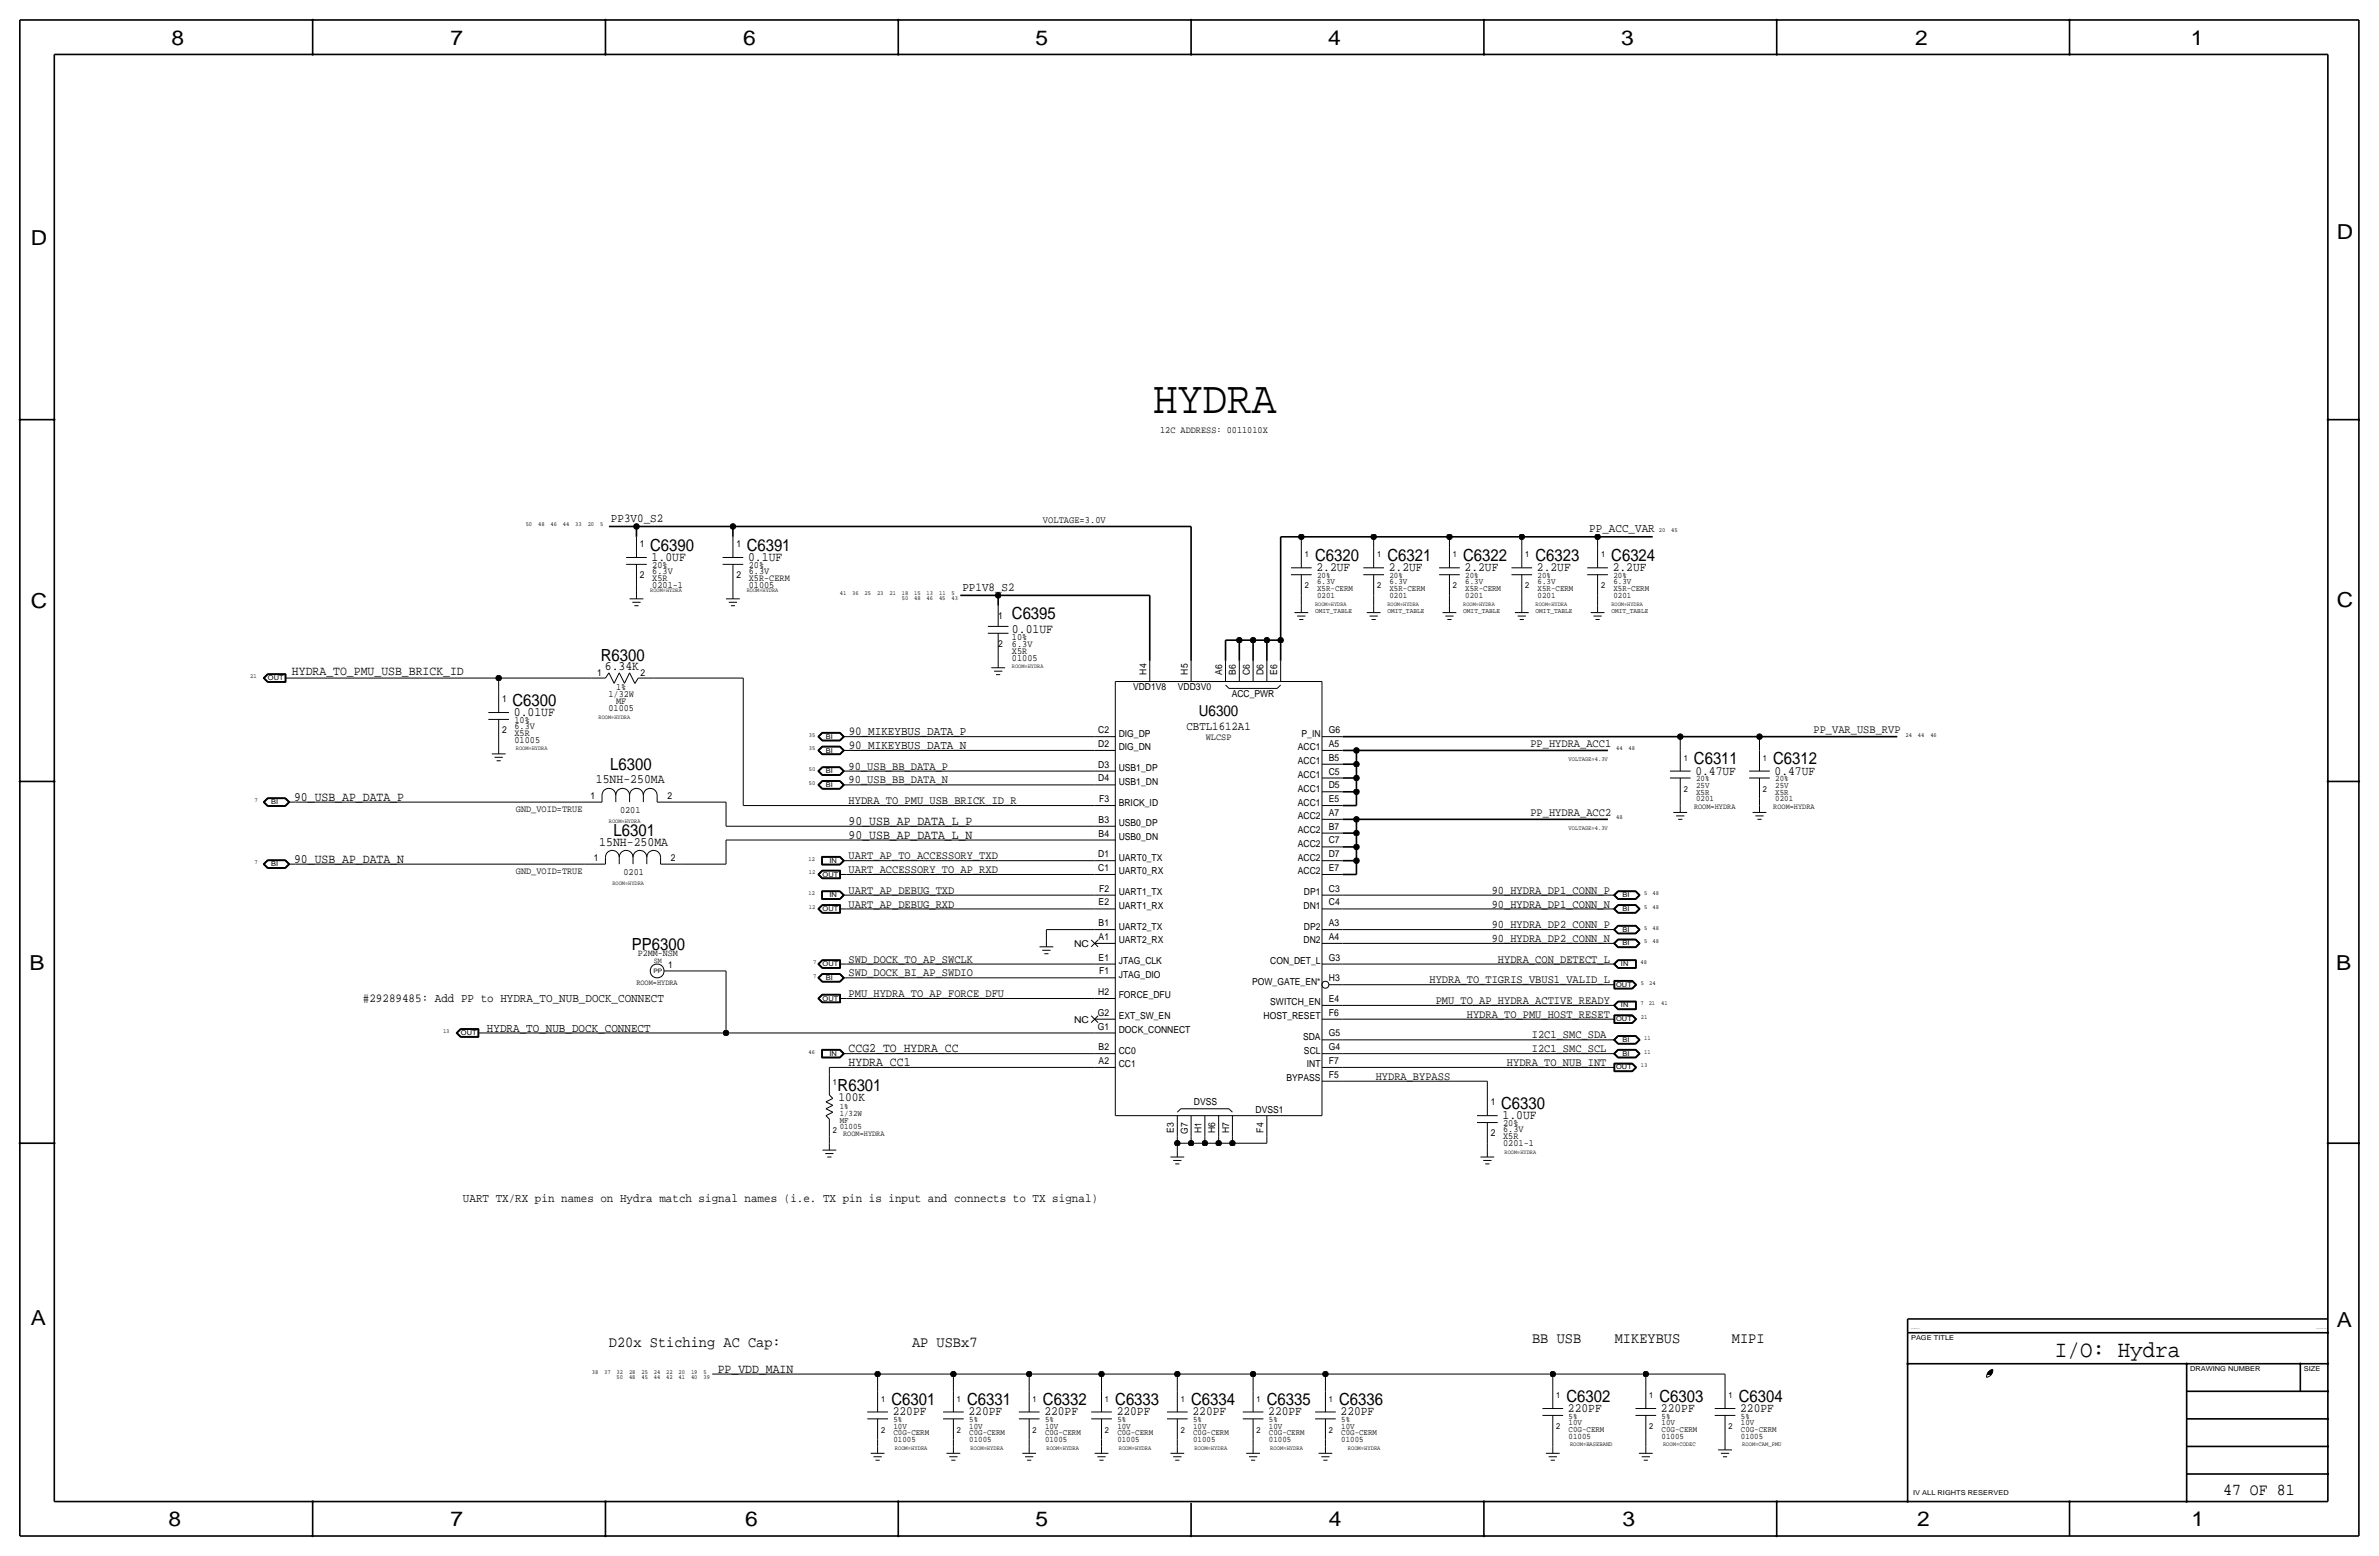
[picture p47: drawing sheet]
<svg xmlns="http://www.w3.org/2000/svg" width="877mm" height="574mm" viewBox="0 0 877 574" stroke-linecap="round" stroke-linejoin="round" font-family="sans-serif">
<defs><g id="words">
<text font-size="17" x="425.1" y="152.1">HYDRA</text>
<text font-size="8.6" x="757.6" y="500.1">I/O: Hydra</text>
<g font-size="7.6">
<text x="63.2" y="16.5">8</text>
<text x="166.1" y="16.5">7</text>
<text x="274" y="16.5">6</text>
<text x="381.7" y="16.5">5</text>
<text x="489.7" y="16.5">4</text>
<text x="597.6" y="16.5">3</text>
<text x="706.1" y="16.5">2</text>
<text x="807.7" y="16.5">1</text>
<text x="861.5" y="88.1">D</text>
<text x="11.4" y="90.4">D</text>
<text x="11.4" y="224.3">C</text>
<text x="861.5" y="223.8">C</text>
<text x="10.8" y="357.6">B</text>
<text x="861.3" y="357.4">B</text>
<text x="11.3" y="488.4">A</text>
<text x="861.5" y="489.2">A</text>
<text x="62.2" y="562.6">8</text>
<text x="166" y="562.6">7</text>
<text x="274.8" y="562.6">6</text>
<text x="381.7" y="562.6">5</text>
<text x="489.9" y="562.6">4</text>
<text x="598.1" y="562.6">3</text>
<text x="706.8" y="562.6">2</text>
<text x="807.9" y="562.6">1</text>
</g>
<g font-size="6.2">
<text x="239.7" y="202.9">C6390</text>
<text x="275.3" y="202.9">C6391</text>
<text x="484.8" y="206.7">C6320</text>
<text x="511.5" y="206.7">C6321</text>
<text x="539.4" y="206.7">C6322</text>
<text x="566.1" y="206.7">C6323</text>
<text x="594" y="206.7">C6324</text>
<text x="373.1" y="228.3">C6395</text>
<text x="221.5" y="243.6">R6300</text>
<text x="188.9" y="260.1">C6300</text>
<text x="624.5" y="281.7">C6311</text>
<text x="653.7" y="281.7">C6312</text>
<text x="225" y="284">L6300</text>
<text x="226.2" y="308.1">L6301</text>
<text x="233" y="350">PP6300</text>
<text x="308.8" y="402.1">R6301</text>
<text x="553.4" y="408.7">C6330</text>
<text x="328.6" y="517.9">C6301</text>
<text x="356.6" y="517.9">C6331</text>
<text x="384.5" y="517.9">C6332</text>
<text x="411.2" y="517.9">C6333</text>
<text x="439.1" y="517.9">C6334</text>
<text x="467" y="517.9">C6335</text>
<text x="493.7" y="517.9">C6336</text>
<text x="577.5" y="516.6">C6302</text>
<text x="611.8" y="516.6">C6303</text>
<text x="641" y="516.6">C6304</text>
<text x="819.6" y="550.9">47 OF 81</text>
</g>
<g font-size="5.6">
<text x="442" y="263.9">U6300</text>
<text x="224.5" y="496.3">D20x Stiching AC Cap:</text>
<text x="336.2" y="496.3">AP USBx7</text>
<text x="564.8" y="495">BB USB</text>
<text x="595.3" y="495">MIKEYBUS</text>
<text x="638.5" y="495">MIPI</text>
</g>
<g font-size="4.7">
<text x="240.2" y="206.7">1.0UF</text>
<text x="275.8" y="206.7">0.1UF</text>
<text x="485.3" y="210.6">2.2UF</text>
<text x="512" y="210.6">2.2UF</text>
<text x="540" y="210.6">2.2UF</text>
<text x="566.6" y="210.6">2.2UF</text>
<text x="594.6" y="210.6">2.2UF</text>
<text x="373.1" y="233.4">0.01UF</text>
<text x="107.6" y="248.7">HYDRA_TO_PMU_USB_BRICK_ID</text>
<text x="223" y="247.1">6.34K</text>
<text x="189.4" y="263.9">0.01UF</text>
<text x="625" y="285.5">0.47UF</text>
<text x="654.3" y="285.5">0.47UF</text>
<text x="219.7" y="288.8">15NH-250MA</text>
<text x="108.4" y="295.1">90_USB_AP_DATA_P</text>
<text x="312.9" y="304">90_USB_AP_DATA_L_P</text>
<text x="221" y="311.7">15NH-250MA</text>
<text x="312.9" y="309.1">90_USB_AP_DATA_L_N</text>
<text x="108.4" y="318">90_USB_AP_DATA_N</text>
<text x="312.9" y="387.9">CCG2_TO_HYDRA_CC</text>
<text x="312.9" y="392.9">HYDRA_CC1</text>
<text x="309.1" y="405.9">100K</text>
<text x="553.9" y="412.5">1.0UF</text>
<text x="264.6" y="506">PP_VDD_MAIN</text>
<text x="329.1" y="521.7">220PF</text>
<text x="357.1" y="521.7">220PF</text>
<text x="385" y="521.7">220PF</text>
<text x="411.7" y="521.7">220PF</text>
<text x="439.6" y="521.7">220PF</text>
<text x="467.6" y="521.7">220PF</text>
<text x="494.2" y="521.7">220PF</text>
<text x="578.1" y="520.4">220PF</text>
<text x="612.3" y="520.4">220PF</text>
<text x="641.6" y="520.4">220PF</text>
</g>
<g font-size="4.5">
<text x="225.3" y="192.3">PP3V0_S2</text>
<text x="585.9" y="196.1">PP_ACC_VAR</text>
<text x="354.8" y="217.7">PP1V8_S2</text>
<text x="312.9" y="271">90_MIKEYBUS_DATA_P</text>
<text x="312.9" y="276.1">90_MIKEYBUS_DATA_N</text>
<text x="133.8" y="369.3">#29289485: Add PP to HYDRA_TO_NUB_DOCK_CONNECT</text>
<text x="179.5" y="380.2">HYDRA_TO_NUB_DOCK_CONNECT</text>
<text x="170.7" y="443">UART TX/RX pin names on Hydra match signal names (i.e. TX pin is input and connects to TX signal)</text>
</g>
<text font-size="4.4" x="437.4" y="269">CBTL1612A1</text>
<g font-size="4.3">
<text x="564.2" y="275.3">PP_HYDRA_ACC1</text>
<text x="668.6" y="270.3">PP_VAR_USB_RVP</text>
<text x="312.9" y="283.7">90_USB_BB_DATA_P</text>
<text x="312.9" y="288.8">90_USB_BB_DATA_N</text>
<text x="312.9" y="296.4">HYDRA_TO_PMU_USB_BRICK_ID_R</text>
<text x="564.2" y="300.7">PP_HYDRA_ACC2</text>
<text x="312.9" y="316.7">UART_AP_TO_ACCESSORY_TXD</text>
<text x="312.9" y="321.8">UART_ACCESSORY_TO_AP_RXD</text>
<text x="312.9" y="329.4">UART_AP_DEBUG_TXD</text>
<text x="550" y="329.4">90_HYDRA_DP1_CONN_P</text>
<text x="312.9" y="334.5">UART_AP_DEBUG_RXD</text>
<text x="550" y="334.5">90_HYDRA_DP1_CONN_N</text>
<text x="550" y="342.1">90_HYDRA_DP2_CONN_P</text>
<text x="550" y="347.2">90_HYDRA_DP2_CONN_N</text>
<text x="312.9" y="354.8">SWD_DOCK_TO_AP_SWCLK</text>
<text x="312.9" y="359.9">SWD_DOCK_BI_AP_SWDIO</text>
<text x="552.2" y="354.8">HYDRA_CON_DETECT_L</text>
<text x="527" y="362.5">HYDRA_TO_TIGRIS_VBUS1_VALID_L</text>
<text x="312.9" y="367.5">PMU_HYDRA_TO_AP_FORCE_DFU</text>
<text x="529.3" y="370.1">PMU_TO_AP_HYDRA_ACTIVE_READY</text>
<text x="540.8" y="375.1">HYDRA_TO_PMU_HOST_RESET</text>
<text x="564.7" y="382.8">I2C1_SMC_SDA</text>
<text x="564.7" y="387.8">I2C1_SMC_SCL</text>
<text x="555.6" y="392.9">HYDRA_TO_NUB_INT</text>
<text x="507.2" y="398">HYDRA_BYPASS</text>
</g>
<text font-size="3.6" x="384.5" y="192.8">VOLTAGE=3.0V</text>
<g font-size="3.5">
<text x="427.7" y="159.7">12C ADDRESS: 0011010X</text>
<text x="235.9" y="201.7">1</text>
<text x="271.5" y="201.7">1</text>
<text x="240.5" y="209.3">20%</text>
<text x="276" y="209.3">20%</text>
<text x="235.9" y="213.1">2</text>
<text x="240.5" y="211.6">6.3V</text>
<text x="240.5" y="214.1">X5R</text>
<text x="271.5" y="213.1">2</text>
<text x="276" y="211.6">6.3V</text>
<text x="276" y="214.1">X5R-CERM</text>
<text x="240.5" y="216.6">0201-1</text>
<text x="276" y="216.6">01005</text>
<text x="368" y="228.3">1</text>
<text x="368" y="238.5">2</text>
<text x="373.1" y="238.5">6.3V</text>
<text x="373.1" y="236">10%</text>
<text x="373.1" y="243.6">01005</text>
<text x="373.1" y="241">X5R</text>
<text x="220.2" y="249.2">1</text>
<text x="236.2" y="249.2">2</text>
<text x="422.6" y="248.7" transform="rotate(-90 422.6 248.7)">H4</text>
<text x="437.9" y="248.7" transform="rotate(-90 437.9 248.7)">H5</text>
<text x="450.6" y="248.7" transform="rotate(-90 450.6 248.7)">A6</text>
<text x="455.6" y="248.7" transform="rotate(-90 455.6 248.7)">B6</text>
<text x="460.7" y="248.7" transform="rotate(-90 460.7 248.7)">C6</text>
<text x="465.8" y="248.7" transform="rotate(-90 465.8 248.7)">D6</text>
<text x="470.9" y="248.7" transform="rotate(-90 470.9 248.7)">E6</text>
<text x="224.3" y="257">1/32W</text>
<text x="227.2" y="254.5">1%</text>
<text x="417.7" y="254.2">VDD1V8</text>
<text x="434.3" y="254.2">VDD3V0</text>
<text x="454.1" y="256.8">ACC_PWR</text>
<text x="185.1" y="258.8">1</text>
<text x="224.3" y="262.1">01005</text>
<text x="227.2" y="259.6">MF</text>
<text x="189.7" y="268.7">6.3V</text>
<text x="189.7" y="266.4">10%</text>
<text x="185.1" y="270.2">2</text>
<text x="189.7" y="271.3">X5R</text>
<text x="189.7" y="273.8">01005</text>
<text x="404.9" y="270.2">C2</text>
<text x="404.9" y="275.3">D2</text>
<text x="412.4" y="271.5">DIG_DP</text>
<text x="444.5" y="272.8">WLCSP</text>
<text x="479.9" y="271.5">P_IN</text>
<text x="489.9" y="275.3">A5</text>
<text x="489.9" y="270.2">G6</text>
<text x="412.4" y="276.6">DIG_DN</text>
<text x="478.5" y="276.6">ACC1</text>
<text x="478.5" y="281.7">ACC1</text>
<text x="489.9" y="280.4">B5</text>
<text x="404.9" y="282.9">D3</text>
<text x="412.4" y="284.2">USB1_DP</text>
<text x="478.5" y="286.8">ACC1</text>
<text x="489.9" y="285.5">C5</text>
<text x="404.9" y="288">D4</text>
<text x="412.4" y="289.3">USB1_DN</text>
<text x="478.5" y="291.8">ACC1</text>
<text x="489.9" y="290.6">D5</text>
<text x="190.2" y="299.5">GND_VOID=TRUE</text>
<text x="217.7" y="294.4">1</text>
<text x="228.6" y="299.7">0201</text>
<text x="246.1" y="294.4">2</text>
<text x="405.2" y="295.6">F3</text>
<text x="412.4" y="296.9">BRICK_ID</text>
<text x="478.5" y="296.9">ACC1</text>
<text x="489.9" y="295.6">E5</text>
<text x="405" y="303.3">B3</text>
<text x="412.4" y="304.5">USB0_DP</text>
<text x="478.5" y="302">ACC2</text>
<text x="489.9" y="305.8">B7</text>
<text x="489.9" y="300.7">A7</text>
<text x="405" y="308.4">B4</text>
<text x="412.4" y="309.6">USB0_DN</text>
<text x="478.5" y="307.1">ACC2</text>
<text x="489.9" y="310.9">C7</text>
<text x="218.9" y="317.2">1</text>
<text x="247.3" y="317.2">2</text>
<text x="404.9" y="316">D1</text>
<text x="412.4" y="317.2">UART0_TX</text>
<text x="478.5" y="317.2">ACC2</text>
<text x="478.5" y="312.2">ACC2</text>
<text x="489.9" y="316">D7</text>
<text x="190.2" y="322.3">GND_VOID=TRUE</text>
<text x="229.8" y="322.6">0201</text>
<text x="404.9" y="321">C1</text>
<text x="412.4" y="322.3">UART0_RX</text>
<text x="478.5" y="322.3">ACC2</text>
<text x="489.9" y="321">E7</text>
<text x="405.2" y="328.7">F2</text>
<text x="412.4" y="329.9">UART1_TX</text>
<text x="480.7" y="329.9">DP1</text>
<text x="489.9" y="328.7">C3</text>
<text x="405" y="333.7">E2</text>
<text x="412.4" y="335">UART1_RX</text>
<text x="480.6" y="335">DN1</text>
<text x="489.9" y="333.7">C4</text>
<text x="405" y="341.4">B1</text>
<text x="489.9" y="341.4">A3</text>
<text x="405" y="346.4">A1</text>
<text x="412.4" y="342.6">UART2_TX</text>
<text x="412.4" y="347.7">UART2_RX</text>
<text x="480.6" y="347.7">DN2</text>
<text x="480.7" y="342.6">DP2</text>
<text x="489.9" y="346.4">A4</text>
<text x="235.1" y="352.6">P2MM-NSM</text>
<text x="396" y="349">NC</text>
<text x="246.3" y="356.9">1</text>
<text x="405" y="354.1">E1</text>
<text x="405.2" y="359.1">F1</text>
<text x="412.4" y="355.3">JTAG_CLK</text>
<text x="468.3" y="355.3">CON_DET_L</text>
<text x="489.9" y="354.1">G3</text>
<text x="412.4" y="360.4">JTAG_DIO</text>
<text x="461.7" y="363">POW_GATE_EN*</text>
<text x="489.9" y="361.7">H3</text>
<text x="404.9" y="366.8">H2</text>
<text x="412.4" y="368">FORCE_DFU</text>
<text x="468.3" y="370.6">SWITCH_EN</text>
<text x="489.9" y="369.3">E4</text>
<text x="396" y="376.9">NC</text>
<text x="404.7" y="374.4">G2</text>
<text x="412.4" y="375.7">EXT_SW_EN</text>
<text x="465.9" y="375.7">HOST_RESET</text>
<text x="489.9" y="374.4">F6</text>
<text x="404.7" y="379.5">G1</text>
<text x="412.4" y="380.7">DOCK_CONNECT</text>
<text x="480.4" y="383.3">SDA</text>
<text x="489.9" y="382">G5</text>
<text x="405" y="387.1">B2</text>
<text x="412.4" y="388.4">CC0</text>
<text x="480.7" y="388.4">SCL</text>
<text x="489.9" y="387.1">G4</text>
<text x="405" y="392.2">A2</text>
<text x="412.4" y="393.4">CC1</text>
<text x="481.8" y="393.4">INT</text>
<text x="489.9" y="392.2">F7</text>
<text x="474.3" y="398.5">BYPASS</text>
<text x="489.9" y="397.2">F5</text>
<text x="440.2" y="407.4">DVSS</text>
<text x="549.6" y="407.4">1</text>
<text x="462.9" y="410.2">DVSS1</text>
<text x="432.8" y="417.6" transform="rotate(-90 432.8 417.6)">E3</text>
<text x="437.9" y="418" transform="rotate(-90 437.9 418)">G7</text>
<text x="442.9" y="417.8" transform="rotate(-90 442.9 417.8)">H1</text>
<text x="448" y="417.8" transform="rotate(-90 448 417.8)">H6</text>
<text x="453.1" y="417.8" transform="rotate(-90 453.1 417.8)">H7</text>
<text x="465.8" y="417.4" transform="rotate(-90 465.8 417.4)">F4</text>
<text x="549.6" y="418.8">2</text>
<text x="554.2" y="415">20%</text>
<text x="554.2" y="417.3">6.3V</text>
<text x="554.2" y="419.9">X5R</text>
<text x="554.2" y="422.4">0201-1</text>
</g>
<g font-size="3.1">
<text x="481" y="205.5">1</text>
<text x="507.7" y="205.5">1</text>
<text x="535.6" y="205.5">1</text>
<text x="562.3" y="205.5">1</text>
<text x="590.2" y="205.5">1</text>
<text x="485.6" y="215.4">6.3V</text>
<text x="485.6" y="213.1">20%</text>
<text x="512.3" y="213.1">20%</text>
<text x="512.3" y="215.4">6.3V</text>
<text x="540.2" y="215.4">6.3V</text>
<text x="540.2" y="213.1">20%</text>
<text x="566.9" y="215.4">6.3V</text>
<text x="566.9" y="213.1">20%</text>
<text x="594.8" y="215.4">6.3V</text>
<text x="594.8" y="213.1">20%</text>
<text x="481" y="216.9">2</text>
<text x="485.6" y="220.5">0201</text>
<text x="485.6" y="217.9">X5R-CERM</text>
<text x="507.7" y="216.9">2</text>
<text x="512.3" y="217.9">X5R-CERM</text>
<text x="512.3" y="220.5">0201</text>
<text x="535.6" y="216.9">2</text>
<text x="540.2" y="217.9">X5R-CERM</text>
<text x="540.2" y="220.5">0201</text>
<text x="562.3" y="216.9">2</text>
<text x="566.9" y="217.9">X5R-CERM</text>
<text x="566.9" y="220.5">0201</text>
<text x="590.2" y="216.9">2</text>
<text x="594.8" y="220.5">0201</text>
<text x="594.8" y="217.9">X5R-CERM</text>
<text x="620.7" y="280.4">1</text>
<text x="649.9" y="280.4">1</text>
<text x="620.7" y="291.8">2</text>
<text x="625.3" y="292.9">X5R</text>
<text x="625.3" y="288">20%</text>
<text x="625.3" y="290.3">25V</text>
<text x="649.9" y="291.8">2</text>
<text x="654.5" y="290.3">25V</text>
<text x="654.5" y="288">20%</text>
<text x="654.5" y="292.9">X5R</text>
<text x="625.3" y="295.4">0201</text>
<text x="654.5" y="295.4">0201</text>
<text x="307" y="399.8">1</text>
<text x="309.6" y="413.8">MF</text>
<text x="309.6" y="408.7">1%</text>
<text x="309.6" y="411.2">1/32W</text>
<text x="307" y="417.6">2</text>
<text x="309.6" y="416.3">01005</text>
<text x="573.7" y="515.4">1</text>
<text x="608" y="515.4">1</text>
<text x="637.2" y="515.4">1</text>
<text x="324.8" y="516.6">1</text>
<text x="352.8" y="516.6">1</text>
<text x="380.7" y="516.6">1</text>
<text x="407.4" y="516.6">1</text>
<text x="435.3" y="516.6">1</text>
<text x="463.2" y="516.6">1</text>
<text x="489.9" y="516.6">1</text>
<text x="329.4" y="526.5">10V</text>
<text x="329.4" y="524.3">5%</text>
<text x="357.3" y="524.3">5%</text>
<text x="357.3" y="526.5">10V</text>
<text x="385.3" y="526.5">10V</text>
<text x="385.3" y="524.3">5%</text>
<text x="411.9" y="524.3">5%</text>
<text x="411.9" y="526.5">10V</text>
<text x="439.9" y="526.5">10V</text>
<text x="439.9" y="524.3">5%</text>
<text x="467.8" y="524.3">5%</text>
<text x="467.8" y="526.5">10V</text>
<text x="494.5" y="526.5">10V</text>
<text x="494.5" y="524.3">5%</text>
<text x="573.7" y="526.8">2</text>
<text x="578.3" y="525.3">10V</text>
<text x="578.3" y="527.8">C0G-CERM</text>
<text x="578.3" y="523">5%</text>
<text x="608" y="526.8">2</text>
<text x="612.6" y="527.8">C0G-CERM</text>
<text x="612.6" y="525.3">10V</text>
<text x="612.6" y="523">5%</text>
<text x="637.2" y="526.8">2</text>
<text x="641.8" y="527.8">C0G-CERM</text>
<text x="641.8" y="525.3">10V</text>
<text x="641.8" y="523">5%</text>
<text x="324.8" y="528.1">2</text>
<text x="329.4" y="529.1">C0G-CERM</text>
<text x="329.4" y="531.6">01005</text>
<text x="352.8" y="528.1">2</text>
<text x="357.3" y="531.6">01005</text>
<text x="357.3" y="529.1">C0G-CERM</text>
<text x="380.7" y="528.1">2</text>
<text x="385.3" y="531.6">01005</text>
<text x="385.3" y="529.1">C0G-CERM</text>
<text x="407.4" y="528.1">2</text>
<text x="411.9" y="531.6">01005</text>
<text x="411.9" y="529.1">C0G-CERM</text>
<text x="435.3" y="528.1">2</text>
<text x="439.9" y="529.1">C0G-CERM</text>
<text x="439.9" y="531.6">01005</text>
<text x="463.2" y="528.1">2</text>
<text x="467.8" y="529.1">C0G-CERM</text>
<text x="467.8" y="531.6">01005</text>
<text x="489.9" y="528.1">2</text>
<text x="494.5" y="529.1">C0G-CERM</text>
<text x="494.5" y="531.6">01005</text>
<text x="578.3" y="530.4">01005</text>
<text x="612.6" y="530.4">01005</text>
<text x="641.8" y="530.4">01005</text>
</g>
<g font-size="2.9">
<text x="624.5" y="298.2">ROOM=HYDRA</text>
<text x="653.7" y="298.2">ROOM=HYDRA</text>
<text x="234.6" y="363">ROOM=HYDRA</text>
<text x="310.8" y="418.8">ROOM=HYDRA</text>
</g>
<text font-size="2.8" x="241" y="354.8">SM</text>
<g font-size="2.6">
<text x="484.8" y="225.8">OMIT_TABLE</text>
<text x="511.5" y="225.8">OMIT_TABLE</text>
<text x="539.4" y="225.8">OMIT_TABLE</text>
<text x="566.1" y="225.8">OMIT_TABLE</text>
<text x="594.1" y="225.8">OMIT_TABLE</text>
</g>
<g font-size="2.5">
<text x="98.8" y="250.7">OUT</text>
<text x="304.5" y="272.3">BI</text>
<text x="304.5" y="277.4">BI</text>
<text x="304.5" y="285">BI</text>
<text x="304.5" y="290.1">BI</text>
<text x="100" y="296.4">BI</text>
<text x="100" y="319.3">BI</text>
<text x="303.3" y="323.1">OUT</text>
<text x="305.8" y="318">IN</text>
<text x="303.3" y="335.8">OUT</text>
<text x="305.8" y="330.7">IN</text>
<text x="598.1" y="330.7">BI</text>
<text x="598.1" y="335.8">BI</text>
<text x="598.1" y="343.4">BI</text>
<text x="598.1" y="348.5">BI</text>
<text x="303.3" y="356.1">OUT</text>
<text x="597.6" y="356.1">IN</text>
<text x="304.5" y="361.2">BI</text>
<text x="595.8" y="363.7">OUT</text>
<text x="303.3" y="368.8">OUT</text>
<text x="597.6" y="371.3">IN</text>
<text x="595.8" y="376.4">OUT</text>
<text x="169.9" y="381.5">OUT</text>
<text x="305.8" y="389.1">IN</text>
<text x="598.1" y="384">BI</text>
<text x="598.1" y="389.1">BI</text>
<text x="595.8" y="394.2">OUT</text>
<text x="704.5" y="493.8">PAGE TITLE</text>
<text x="807.4" y="505.2">DRAWING NUMBER</text>
<text x="849.3" y="505.2">SIZE</text>
<text x="705.3" y="550.9">IV ALL RIGHTS RESERVED</text>
</g>
<g font-size="2.3">
<text x="193.8" y="194.1">50</text>
<text x="198.4" y="194.1">48</text>
<text x="202.9" y="194.1">46</text>
<text x="207.5" y="194.1">44</text>
<text x="212.1" y="194.1">33</text>
<text x="216.7" y="194.1">20</text>
<text x="221.2" y="194.1">5</text>
<text x="611.6" y="196.1">20</text>
<text x="616.2" y="196.1">45</text>
<text x="309.6" y="219.5">41</text>
<text x="314.2" y="219.5">36</text>
<text x="318.8" y="219.5">25</text>
<text x="323.3" y="219.5">23</text>
<text x="327.9" y="219.5">21</text>
<text x="332.5" y="221.3">50</text>
<text x="332.5" y="219.5">18</text>
<text x="337.1" y="221.3">48</text>
<text x="337.1" y="219.5">15</text>
<text x="341.6" y="221.3">46</text>
<text x="341.6" y="219.5">13</text>
<text x="346.2" y="221.3">45</text>
<text x="346.2" y="219.5">11</text>
<text x="350.8" y="221.3">43</text>
<text x="350.8" y="219.5">5</text>
<text x="92.2" y="249.9">21</text>
<text x="298.2" y="271.5">35</text>
<text x="702.5" y="271.5">24</text>
<text x="707.1" y="271.5">44</text>
<text x="711.7" y="271.5">46</text>
<text x="298.2" y="276.6">35</text>
<text x="578.3" y="280.4">VOLTAGE=4.3V</text>
<text x="595.8" y="276.6">44</text>
<text x="600.4" y="276.6">48</text>
<text x="298.2" y="284.2">50</text>
<text x="298.2" y="289.3">50</text>
<text x="93.8" y="295.7">7</text>
<text x="578.3" y="305.8">VOLTAGE=4.3V</text>
<text x="595.8" y="302">48</text>
<text x="298.1" y="317.2">12</text>
<text x="93.8" y="318.5">7</text>
<text x="298.2" y="322.3">12</text>
<text x="298.1" y="329.9">12</text>
<text x="606.2" y="329.9">5</text>
<text x="609.2" y="329.9">48</text>
<text x="298.2" y="335">12</text>
<text x="606.2" y="335">5</text>
<text x="609.2" y="335">48</text>
<text x="606.2" y="342.6">5</text>
<text x="606.2" y="347.7">5</text>
<text x="609.2" y="342.6">48</text>
<text x="609.2" y="347.7">48</text>
<text x="240.9" y="358.6">PP</text>
<text x="299.8" y="355.3">7</text>
<text x="604.8" y="355.3">48</text>
<text x="299.8" y="360.4">7</text>
<text x="604.9" y="363">5</text>
<text x="608" y="363">24</text>
<text x="604.8" y="370.6">7</text>
<text x="607.8" y="370.6">21</text>
<text x="612.4" y="370.6">41</text>
<text x="604.9" y="375.7">21</text>
<text x="163.3" y="380.7">13</text>
<text x="606.2" y="383.3">11</text>
<text x="298.1" y="388.4">46</text>
<text x="606.2" y="388.4">11</text>
<text x="604.9" y="393.4">13</text>
<text x="218.2" y="506.5">38</text>
<text x="222.8" y="506.5">37</text>
<text x="227.3" y="508.3">50</text>
<text x="227.3" y="506.5">32</text>
<text x="231.9" y="508.3">48</text>
<text x="231.9" y="506.5">28</text>
<text x="236.5" y="508.3">45</text>
<text x="236.5" y="506.5">25</text>
<text x="241" y="508.3">44</text>
<text x="241.1" y="506.5">24</text>
<text x="245.6" y="508.3">42</text>
<text x="245.6" y="506.5">22</text>
<text x="250.2" y="508.3">41</text>
<text x="250.2" y="506.5">20</text>
<text x="254.8" y="508.3">40</text>
<text x="254.8" y="506.5">19</text>
<text x="259.3" y="508.3">39</text>
<text x="259.3" y="506.5">5</text>
<text x="578.8" y="533.1">ROOM=BASEBAND</text>
<text x="613.1" y="533.1">ROOM=CODEC</text>
<text x="642.3" y="533.1">ROOM=CAM_PMU</text>
<text x="329.9" y="534.4">ROOM=HYDRA</text>
<text x="357.8" y="534.4">ROOM=HYDRA</text>
<text x="385.8" y="534.4">ROOM=HYDRA</text>
<text x="412.4" y="534.4">ROOM=HYDRA</text>
<text x="440.4" y="534.4">ROOM=HYDRA</text>
<text x="468.3" y="534.4">ROOM=HYDRA</text>
<text x="496.9" y="534.4">ROOM=HYDRA</text>
</g>
<g font-size="2.2">
<text x="239.7" y="218.2">ROOM=HYDRA</text>
<text x="275.3" y="218.2">ROOM=HYDRA</text>
<text x="484.8" y="223.3">ROOM=HYDRA</text>
<text x="511.5" y="223.3">ROOM=HYDRA</text>
<text x="539.4" y="223.3">ROOM=HYDRA</text>
<text x="566.1" y="223.3">ROOM=HYDRA</text>
<text x="594.1" y="223.3">ROOM=HYDRA</text>
<text x="373.1" y="246.1">ROOM=HYDRA</text>
<text x="220.7" y="265.2">ROOM=HYDRA</text>
<text x="190.2" y="276.6">ROOM=HYDRA</text>
<text x="224.5" y="303.3">ROOM=HYDRA</text>
<text x="225.8" y="326.1">ROOM=HYDRA</text>
<text x="554.7" y="425.2">ROOM=HYDRA</text>
</g>
<g font-size=".4">
<text x="704.5" y="490">SYNC_MASTER=sync</text>
<text x="853.9" y="490">SYNC_DATE=04/14/2017</text>
</g>
</g></defs>
<g fill="none" stroke="#000" stroke-width=".37">
<path d="M234.6 197.9v7.6zM270.2 197.9v7.6zM479.8 197.9v3.8zM506.4 197.9v3.8zM534.4 197.9v3.8zM561 197.9v3.8zM589 197.9v3.8zM230.8 208h7.7zM230.8 205.5h7.7zM234.6 215.6v2.6zM234.6 208v7.6zM234.6 218.2v2.5z"/>
<path d="M266.4 205.5h7.6zM266.4 208h7.6zM270.2 215.6v2.6zM270.2 208v7.6zM270.2 218.2v2.5zM475.9 211.8h7.7zM475.9 209.3h7.7zM479.8 219.5v3.8zM479.8 201.7v7.6zM479.8 211.8v7.7zM502.6 211.8h7.6zM502.6 209.3h7.6z"/>
<path d="M506.4 219.5v3.8zM506.4 201.7v7.6zM506.4 211.8v7.7zM530.6 209.3h7.6zM530.6 211.8h7.6zM534.4 219.5v3.8zM534.4 201.7v7.6zM534.4 211.8v7.7zM557.2 211.8h7.6zM557.2 209.3h7.6zM561 219.5v3.8zM561 201.7v7.6z"/>
<path d="M561 211.8v7.7zM585.2 211.8h7.6zM585.2 209.3h7.6zM589 219.5v3.8zM589 201.7v7.6zM589 211.8v7.7zM232.1 220.7h5.1zM233.1 222h3.1zM233.9 223.3h1.5zM267.7 220.7h5zM268.7 222h3zM269.4 223.3h1.6z"/>
<path d="M364.2 233.4h7.6zM364.2 230.9h7.6zM368 223.3v7.6zM368 233.4v7.6zM477.2 225.8h5.1zM478.2 227.1h3.1zM479 228.3h1.5zM479.8 223.3v2.5zM503.9 225.8h5.1zM504.9 227.1h3.1zM505.7 228.3h1.5zM506.4 223.3v2.5z"/>
<path d="M531.8 225.8h5.1zM532.8 227.1h3.1zM533.6 228.3h1.5zM534.4 223.3v2.5zM558.5 225.8h5.1zM559.5 227.1h3.1zM560.3 228.3h1.5zM561 223.3v2.5zM586.4 225.8h5.1zM587.5 227.1h3zM588.2 228.3h1.5zM589 223.3v2.5z"/>
<path d="M97 249.9l1.6 1.6zM97 249.9l1.6-1.5zM97.2 249.9l1.5-1.4zM97.2 249.9l1.5 1.5zM97.3 249.9l1.4-1.3zM97.3 249.9l1.4 1.4zM97.5 249.9l1.3-1.2zM97.5 249.9l1.3 1.3zM98.6 251.5h6.8zM98.6 248.4h6.8zM98.7 251.4h6.6zM98.7 248.5h6.6z"/>
<path d="M98.7 248.6h6.5zM98.7 251.3h6.5zM98.8 248.7h6.3zM98.8 251.2h6.3zM105.1 249.9h2.5zM105.1 248.7v2.5zM105.2 248.6v2.7zM105.3 248.5v2.9zM105.4 248.4v3.1zM107.6 249.9h76.2zM183.8 249.9v5.1zM183.8 255v7.6z"/>
<path d="M183.8 249.9h34.3zM218.1 249.9h5.1zM224.5 248l1.9 3.9zM224.5 248l-1.3 1.9zM228.3 248l-1.9 3.9zM228.3 248l1.9 3.9zM232.1 248l-1.9 3.9zM232.1 248l1.9 3.9zM235.3 249.9h5.7zM235.3 249.9l-1.3 2.1zM241 249.9h33zM274 249.9v47z"/>
<path d="M365.5 246.1h5zM366.5 247.4h3zM367.2 248.7h1.6zM368 241v2.6zM368 243.6v2.5zM411.2 251.2v160zM411.2 251.2h76.2zM423.9 243.6v7.6zM439.1 243.6v7.6zM451.8 243.6v7.6zM451.8 252.5l1.3 1.2zM453.1 253.7h17.8z"/>
<path d="M456.9 243.6v7.6zM462 243.6v7.6zM467.1 243.6v7.6zM470.9 253.7l1.2-1.2zM472.1 243.6v7.6zM487.4 251.2v160zM180 265.2h7.7zM180 262.6h7.7zM181.3 277.9h5.1zM182.3 279.1h3.1zM183.8 272.8v2.5zM183.8 265.2v7.6z"/>
<path d="M183.8 275.3v2.6zM301.5 276.6l1.6 1.6zM301.5 271.5l1.6 1.6zM301.5 276.6l1.6-1.6zM301.5 271.5l1.6-1.5zM301.7 276.6l1.4 1.5zM301.7 271.5l1.4 1.5zM301.7 276.6l1.4-1.5zM301.7 271.5l1.4-1.4zM301.8 276.6l1.4-1.4zM301.8 271.5l1.4-1.3zM301.8 276.6l1.4 1.4z"/>
<path d="M301.8 271.5l1.4 1.4zM302 276.6l1.2-1.3zM302 271.5l1.2-1.2zM302 276.6l1.2 1.3zM302 271.5l1.2 1.3zM303.1 278.2h6.6zM303.1 273.1h6.6zM303.1 275h6.6zM303.1 270h6.6zM303.1 275.1h6.6zM303.1 270.1h6.6zM303.1 278.1h6.6z"/>
<path d="M303.1 273h6.6zM303.2 275.2h6.4zM303.2 270.2h6.4zM303.2 278h6.4zM303.2 272.9h6.4zM303.2 275.3h6.4zM303.2 270.3h6.4zM303.2 277.9h6.4zM303.2 272.8h6.4zM309.6 275.3l1.2 1.3zM309.6 270.3l1.2 1.2zM309.6 277.9l1.2-1.3z"/>
<path d="M309.6 272.8l1.2-1.3zM309.6 278l1.4-1.4zM309.6 272.9l1.4-1.4zM309.6 275.2l1.4 1.4zM309.6 270.2l1.4 1.3zM309.7 278.1l1.4-1.5zM309.7 273l1.4-1.5zM309.7 275.1l1.4 1.5zM309.7 270.1l1.4 1.4zM309.7 275l1.6 1.6zM309.7 270l1.6 1.5zM309.7 278.2l1.6-1.6z"/>
<path d="M309.7 273.1l1.6-1.6zM310.8 276.6h2.6zM310.8 271.5h2.6zM313.4 276.6h90.2zM313.4 271.5h90.2zM403.6 271.5h7.6zM403.6 276.6h7.6zM487.4 276.6h7.6zM487.4 271.5h7.6zM619.5 271.5v5.1zM619.5 276.6v7.6zM648.7 271.5v5.1z"/>
<path d="M648.7 276.6v7.6zM97 295.7l1.6 1.5zM97 295.7l1.6-1.6zM97.2 295.7l1.5-1.5zM97.2 295.7l1.5 1.4zM97.3 295.7l1.4 1.3zM97.5 295.7l1.3-1.3zM97.5 295.7l1.3 1.2zM98.6 297.2h6.7zM98.6 294.1h6.7zM98.7 294.2h6.5zM98.7 297.1h6.5z"/>
<path d="M98.7 294.3h6.5zM98.7 294.3l-1.4 1.4zM98.7 297h6.5zM98.8 296.9h6.3zM98.8 294.4h6.3zM105.1 296.9l1.3-1.2zM105.1 294.4l1.3 1.3zM105.2 294.3l1.3 1.4zM105.2 294.2l1.5 1.5zM105.2 297.1l1.5-1.4zM105.3 294.1l1.5 1.6zM105.3 297.2l1.5-1.5z"/>
<path d="M106.4 295.7h2.5zM106.5 295.7l-1.3 1.3zM108.9 295.7h105.4zM183.1 280.4h1.5zM214.3 295.7h7.6zM221.9 293.1v2.6zM221.9 293.1a2.54 2.54 0 0 1 2.6-2.5 2.54 2.54 0 0 1 2.5 2.5 2.54 2.54 0 0 1 2.6-2.5 2.54 2.54 0 0 1 2.5 2.5 2.54 2.54 0 0 1 2.5-2.5 2.54 2.54 0 0 1 2.6 2.5 2.54 2.54 0 0 1 2.5-2.5 2.54 2.54 0 0 1 2.6 2.5M227 293.1v2.6zM232.1 293.1v2.6zM237.2 293.1v2.6zM242.3 295.7h7.6zM242.3 293.1v2.6z"/>
<path d="M249.9 295.7h17.8zM267.7 295.7v8.8zM274 296.9h129.6zM301.5 289.3l1.6 1.6zM301.5 284.2l1.6 1.6zM301.5 289.3l1.6-1.6zM301.5 284.2l1.6-1.5zM301.7 289.3l1.4 1.5zM301.7 284.2l1.4 1.5zM301.7 289.3l1.4-1.5zM301.7 284.2l1.4-1.4zM301.8 289.3l1.4-1.4z"/>
<path d="M301.8 284.2l1.4-1.3zM301.8 289.3l1.4 1.4zM301.8 284.2l1.4 1.4zM302 289.3l1.2-1.3zM302 284.2l1.2-1.2zM302 289.3l1.2 1.3zM302 284.2l1.2 1.3zM303.1 290.9h6.6zM303.1 285.8h6.6zM303.1 287.7h6.6zM303.1 282.7h6.6zM303.1 287.8h6.6z"/>
<path d="M303.1 282.8h6.6zM303.1 290.8h6.6zM303.1 285.7h6.6zM303.2 287.9h6.4zM303.2 282.9h6.4zM303.2 290.7h6.4zM303.2 285.6h6.4zM303.2 288h6.4zM303.2 283h6.4zM303.2 290.6h6.4zM303.2 285.5h6.4zM309.6 288l1.2 1.3z"/>
<path d="M309.6 283l1.2 1.2zM309.6 290.6l1.2-1.3zM309.6 285.5l1.2-1.3zM309.6 290.7l1.4-1.4zM309.6 285.6l1.4-1.4zM309.6 287.9l1.4 1.4zM309.6 282.9l1.4 1.3zM309.7 290.8l1.4-1.5zM309.7 285.7l1.4-1.5zM309.7 287.8l1.4 1.5zM309.7 282.8l1.4 1.4zM309.7 287.7l1.6 1.6z"/>
<path d="M309.7 282.7l1.6 1.5zM309.7 290.9l1.6-1.6zM309.7 285.8l1.6-1.6zM310.8 289.3h2.6zM310.8 284.2h2.6zM313.4 289.3h90.2zM313.4 284.2h90.2zM403.6 284.2h7.5zM403.6 296.9h7.6zM403.6 289.3h7.6zM487.4 291.8h7.6zM487.4 296.9h7.6z"/>
<path d="M487.4 281.7h7.6zM487.4 286.8h7.6zM615.6 286.8h7.7zM615.6 284.2h7.7zM616.9 299.5h5.1zM619.5 294.4v2.5zM619.5 286.8v7.6zM619.5 296.9v2.6zM644.9 284.2h7.6zM644.9 286.8h7.6zM646.1 299.5h5.1zM648.7 294.4v2.5z"/>
<path d="M648.7 286.8v7.6zM648.7 296.9v2.6zM97 318.5l1.6 1.6zM97 318.5l1.6-1.6zM97.2 318.5l1.5-1.5zM97.2 318.5l1.5 1.5zM97.3 318.5l1.4 1.4zM97.5 318.5l1.3-1.3zM97.5 318.5l1.3 1.3zM98.6 316.9h6.7zM98.7 317h6.5zM98.7 320h6.5z"/>
<path d="M98.7 317.1h6.5zM98.7 317.1l-1.4 1.4zM98.7 319.9h6.5zM98.8 319.8h6.3zM98.8 317.2h6.3zM105.1 319.8l1.3-1.3zM105.1 317.2l1.3 1.3zM105.2 317.1l1.3 1.4zM105.2 317l1.5 1.5zM105.2 320l1.5-1.5zM105.3 316.9l1.5 1.6zM106.4 318.5h2.5z"/>
<path d="M106.5 318.5l-1.3 1.4zM108.9 318.5h106.7zM215.6 318.5h7.6zM223.2 316a2.54 2.54 0 0 1 2.6-2.5 2.54 2.54 0 0 1 2.5 2.5 2.54 2.54 0 0 1 2.5-2.5 2.54 2.54 0 0 1 2.6 2.5 2.54 2.54 0 0 1 2.5-2.5 2.54 2.54 0 0 1 2.6 2.5 2.54 2.54 0 0 1 2.5-2.5 2.54 2.54 0 0 1 2.5 2.5M223.2 316v2.5zM228.3 316v2.5zM233.4 316v2.5zM238.5 316v2.5zM243.5 318.5h7.7zM243.5 316v2.5zM251.2 318.5h16.5zM267.7 304.5h135.9z"/>
<path d="M267.7 309.6v8.9zM267.7 309.6h135.9zM302.9 315.7v3.1zM302.9 318.8h6.8zM302.9 315.7h6.8zM303 315.8h6.7zM303 315.8v2.9zM303 318.7h6.7zM303.1 315.9v2.7zM303.1 318.6h6.5zM303.1 315.9h6.5zM303.2 316h6.4z"/>
<path d="M303.2 316v2.5zM303.2 318.5h6.4zM309.6 316l1.2 1.2zM309.6 318.5l1.2-1.3zM309.6 318.6l1.4-1.4zM309.6 315.9l1.4 1.3zM309.7 318.7l1.4-1.5zM309.7 315.8l1.4 1.4zM309.7 315.7l1.6 1.5zM309.7 318.8l1.6-1.6zM310.8 317.2h2.6zM313.4 317.2h90.2z"/>
<path d="M403.6 309.6h7.6zM403.6 304.5h7.6zM403.6 317.2h7.6zM487.4 317.2h7.6zM487.4 307.1h7.6zM487.4 312.2h7.6zM487.4 302h7.6zM617.9 300.7h3.1zM618.7 302h1.5zM647.1 300.7h3.1zM647.9 302h1.5zM98.6 320.1h6.7z"/>
<path d="M105.3 320.1l1.5-1.6zM301.5 335l1.6 1.6zM301.5 322.3l1.6 1.6zM301.5 335l1.6-1.5zM301.5 322.3l1.6-1.5zM301.7 335l1.4 1.5zM301.7 322.3l1.4 1.5zM301.7 335l1.4-1.4zM301.7 322.3l1.4-1.4zM301.8 335l1.4-1.3zM301.8 322.3l1.4-1.3zM301.8 335l1.4 1.4z"/>
<path d="M301.8 322.3l1.4 1.4zM302 335l1.2-1.2zM302 322.3l1.2-1.2zM302 335l1.2 1.3zM302 322.3l1.2 1.3zM302.9 328.4v3.1zM302.9 331.5h6.8zM302.9 328.4h6.8zM303 328.5h6.7zM303 328.5v2.9zM303 331.4h6.7zM303.1 333.5h6.8z"/>
<path d="M303.1 320.8h6.8zM303.1 336.6h6.8zM303.1 323.9h6.8zM303.1 328.6v2.7zM303.1 331.3h6.5zM303.1 333.6h6.7zM303.1 320.9h6.7zM303.1 328.6h6.5zM303.1 336.5h6.7zM303.1 323.8h6.7zM303.2 336.4h6.5zM303.2 323.7h6.5z"/>
<path d="M303.2 333.7h6.5zM303.2 321h6.5zM303.2 328.7h6.4zM303.2 336.3h6.4zM303.2 323.6h6.4zM303.2 328.7v2.5zM303.2 331.2h6.4zM303.2 333.8h6.4zM303.2 321.1h6.4zM309.6 328.7l1.2 1.2zM309.6 331.2l1.2-1.3zM309.6 333.8v2.5z"/>
<path d="M309.6 321.1v2.5zM309.6 335h2.5zM309.6 322.3h2.5zM309.6 331.3l1.4-1.4zM309.6 328.6l1.4 1.3zM309.7 331.4l1.4-1.5zM309.7 333.7v2.7zM309.7 321v2.7zM309.7 328.5l1.4 1.4zM309.7 328.4l1.6 1.5zM309.7 331.5l1.6-1.6zM309.8 333.6v2.9z"/>
<path d="M309.8 320.9v2.9zM309.9 333.5v3.1zM309.9 320.8v3.1zM310.8 329.9h2.6zM312.1 322.3h91.5zM312.1 335h91.5zM313.4 329.9h90.2zM403.6 335h7.6zM403.6 329.9h7.6zM403.6 322.3h7.6zM487.4 329.9h7.6zM487.4 335h7.6z"/>
<path d="M487.4 322.3h7.6zM495 335h97.8zM495 329.9h97.8zM592.8 329.9h2.5zM592.8 335h2.5zM594.9 329.9l1.5 1.6zM594.9 335l1.5 1.6zM594.9 329.9l1.5-1.5zM594.9 335l1.5-1.5zM595 329.9l1.5-1.4zM595 335l1.5-1.4zM595 329.9l1.5 1.5z"/>
<path d="M595 335l1.5 1.5zM595.2 329.9l1.3-1.3zM595.2 335l1.3-1.3zM595.2 329.9l1.3 1.4zM595.2 335l1.3 1.4zM595.3 329.9l1.3 1.3zM595.3 335l1.3 1.3zM595.3 329.9l1.3-1.2zM595.3 335l1.3-1.2zM596.4 331.5h6.7zM596.4 336.6h6.7zM596.4 328.4h6.7z"/>
<path d="M596.4 333.5h6.7zM596.5 328.5h6.5zM596.5 333.6h6.5zM596.5 331.4h6.5zM596.5 336.5h6.5zM596.5 331.3h6.5zM596.5 336.4h6.5zM596.5 328.6h6.5zM596.5 333.7h6.5zM596.6 331.2h6.3zM596.6 328.7h6.3zM596.6 336.3h6.3z"/>
<path d="M596.6 333.8h6.3zM602.9 328.7l1.3 1.2zM602.9 333.8l1.3 1.2zM602.9 331.2l1.3-1.3zM602.9 336.3l1.3-1.3zM603 336.4l1.4-1.4zM603 328.6l1.4 1.3zM603 333.7l1.4 1.3zM603 331.4l1.5-1.5zM603 336.5l1.5-1.5zM603 328.5l1.5 1.4zM603 333.6l1.5 1.4z"/>
<path d="M603.1 328.4l1.6 1.5zM603.1 333.5l1.6 1.5zM604.4 329.9l-1.4 1.4zM604.7 329.9l-1.6 1.6zM604.7 335l-1.6 1.6zM244.8 357.9h5.1zM249.9 357.9h17.8zM267.7 357.9v22.8zM301.5 355.3l1.6 1.6zM301.5 355.3l1.6-1.5zM301.7 355.3l1.4 1.5zM301.7 355.3l1.4-1.4z"/>
<path d="M301.8 355.3l1.4-1.3zM301.8 355.3l1.4 1.4zM302 355.3l1.2-1.2zM302 355.3l1.2 1.3zM303.1 353.8h6.8zM303.1 358.9h6.6zM303.1 356.9h6.8zM303.1 359h6.6zM303.1 353.9h6.7zM303.1 356.8h6.7zM303.2 356.7h6.5zM303.2 359.1h6.4z"/>
<path d="M303.2 354h6.5zM303.2 356.6h6.4zM303.2 359.2h6.4zM303.2 354.1h6.4zM309.6 359.2l1.2 1.2zM309.6 354.1v2.5zM309.6 355.3h2.5zM309.6 359.1l1.4 1.3zM309.7 354v2.7zM309.7 359l1.4 1.4zM309.7 358.9l1.6 1.5zM309.8 353.9v2.9z"/>
<path d="M309.9 353.8v3.1zM312.1 355.3h91.5zM383.2 349h5.1zM384.3 350.3h3zM385 351.5h1.5zM385.8 342.6h17.8zM385.8 342.6v3.9zM385.8 346.5v2.5zM402.3 349l2.5-2.5zM402.3 346.5l2.5 2.5zM403.6 342.6h7.6zM403.6 347.7h7.6z"/>
<path d="M403.6 355.3h7.6zM487.4 355.3h7.6zM487.4 347.7h7.6zM487.4 342.6h7.6zM495 347.7h97.8zM495 342.6h97.8zM495 355.3h97.8zM592.8 355.3h2.5zM592.8 342.6h2.5zM592.8 347.7h2.5zM594.9 355.3l1.5 1.6zM594.9 342.6l1.5 1.6z"/>
<path d="M594.9 347.7l1.5 1.6zM594.9 342.6l1.5-1.5zM594.9 347.7l1.5-1.5zM595 355.3l1.5-1.4zM595 342.6l1.5-1.4zM595 347.7l1.5-1.4zM595 355.3l1.5 1.5zM595 342.6l1.5 1.5zM595 347.7l1.5 1.5zM595.2 342.6l1.3-1.3zM595.2 347.7l1.3-1.3zM595.2 355.3l1.3 1.4z"/>
<path d="M595.2 342.6l1.3 1.4zM595.2 347.7l1.3 1.4zM595.3 355.3l1.3 1.3zM595.3 342.6l1.3 1.3zM595.3 347.7l1.3 1.3zM595.3 355.3l1.3-1.2zM595.3 342.6l1.3-1.2zM595.3 347.7l1.3-1.2zM596.4 353.8h6.8zM596.4 344.2h6.7zM596.4 349.3h6.7zM596.4 353.8l-1.5 1.5z"/>
<path d="M596.4 356.9h6.8zM596.4 341.1h6.7zM596.4 346.2h6.7zM596.5 341.2h6.5zM596.5 346.3h6.5zM596.5 356.8h6.6zM596.5 353.9h6.6zM596.5 344.1h6.5zM596.5 349.2h6.5zM596.5 354l-1.3 1.3zM596.5 356.7h6.5zM596.5 354h6.5z"/>
<path d="M596.5 344h6.5zM596.5 349.1h6.5zM596.5 341.3h6.5zM596.5 346.4h6.5zM596.6 354.1h6.3zM596.6 356.6h6.3zM596.6 343.9h6.3zM596.6 341.4h6.3zM596.6 349h6.3zM596.6 346.5h6.3zM602.9 341.4l1.3 1.2zM602.9 346.5l1.3 1.2z"/>
<path d="M602.9 354.1v2.5zM602.9 343.9l1.3-1.3zM602.9 349l1.3-1.3zM603 341.3l1.4 1.3zM603 346.4l1.4 1.3zM603 354v2.7zM603 344.1l1.5-1.5zM603 349.2l1.5-1.5zM603 341.2l1.5 1.4zM603 346.3l1.5 1.4zM603.1 341.1l1.6 1.5zM603.1 346.2l1.6 1.5z"/>
<path d="M603.1 344.2l1.6-1.6zM603.1 353.9v2.9zM603.2 353.8v3.1zM604.4 342.6l-1.4 1.4zM604.4 347.7l-1.4 1.4zM604.7 347.7l-1.6 1.6zM169.7 379.2h6.8zM169.8 379.3h6.6zM169.8 379.3l-1.5 1.4zM169.8 379.4l-1.3 1.3zM169.8 379.4h6.5zM169.9 379.5h6.3z"/>
<path d="M176.2 379.5v2.5zM176.3 379.4v2.7zM176.4 379.3v2.9zM176.5 379.2v3.1zM301.5 368l1.6 1.6zM301.5 360.4l1.6 1.6zM301.5 368l1.6-1.5zM301.5 360.4l1.6-1.5zM301.7 368l1.4 1.5zM301.7 360.4l1.4 1.5zM301.7 368l1.4-1.4zM301.7 360.4l1.4-1.4z"/>
<path d="M301.8 368l1.4-1.3zM301.8 360.4l1.4-1.3zM301.8 368l1.4 1.4zM301.8 360.4l1.4 1.4zM302 368l1.2-1.2zM302 360.4l1.2-1.2zM302 368l1.2 1.3zM302 360.4l1.2 1.3zM303.1 366.5h6.8zM303.1 362h6.6zM303.1 369.6h6.8zM303.1 366.6h6.7z"/>
<path d="M303.1 361.9h6.6zM303.1 369.5h6.7zM303.2 369.4h6.5zM303.2 366.7h6.5zM303.2 361.8h6.4zM303.2 369.3h6.4zM303.2 366.8h6.4zM303.2 361.7h6.4zM309.6 366.8v2.5zM309.6 361.7l1.2-1.3zM309.6 368h2.5zM309.6 361.8l1.4-1.4z"/>
<path d="M309.7 366.7v2.7zM309.7 361.9l1.4-1.5zM309.7 362l1.6-1.6zM309.8 366.6v2.9zM309.9 366.5v3.1zM310.8 360.4h2.6zM312.1 368h91.5zM313.4 360.4h90.2zM402.3 376.9l2.5-2.5zM402.3 374.4l2.5 2.5zM403.6 360.4h7.6zM403.6 375.7h7.6z"/>
<path d="M403.6 368h7.6zM487.4 375.7h7.6zM487.4 370.6h7.6zM489.9 363h5.1zM495 370.6h97.8zM495 375.7h97.8zM495 363h97.8zM592.8 370.6h2.5zM592.8 375.7h2.5zM592.8 363h2.5zM594.9 370.6l1.5 1.6zM595 370.6l1.5-1.5z"/>
<path d="M595 377.2h6.8zM595 374.1v3.1zM595 364.5h6.8zM595 361.4v3.1zM595 374.1h6.8zM595 361.4h6.8zM595 370.6l1.5 1.5zM595.1 374.2h6.7zM595.1 361.5h6.7zM595.1 374.2v2.9zM595.1 377.1h6.7zM595.1 361.5v2.9z"/>
<path d="M595.1 364.4h6.7zM595.2 370.6l1.3 1.4zM595.2 374.3h6.5zM595.2 361.6h6.5zM595.2 374.3v2.7zM595.2 377h6.5zM595.2 361.6v2.7zM595.2 364.3h6.5zM595.3 370.6l1.3 1.3zM595.3 370.6l1.3-1.3zM595.3 374.4h6.4zM595.3 374.4v2.5z"/>
<path d="M595.3 376.9h6.4zM595.3 361.7h6.4zM595.3 361.7v2.5zM595.3 364.2h6.4zM596.4 369h6.8zM596.4 369l-1.5 1.6zM596.4 372.2h6.8zM596.5 372.1h6.6zM596.5 369.1h6.6zM596.5 369.2l-1.3 1.4zM596.5 372h6.5zM596.5 369.2h6.5z"/>
<path d="M596.6 369.3h6.3zM596.6 371.9h6.3zM601.7 374.4l1.2 1.3zM601.7 361.7l1.2 1.3zM601.7 376.9l1.2-1.2zM601.7 364.2l1.2-1.2zM601.7 364.3l1.4-1.3zM601.7 374.3l1.4 1.4zM601.7 361.6l1.4 1.4zM601.8 377.1l1.4-1.4zM601.8 364.4l1.4-1.4zM601.8 374.2l1.4 1.5z"/>
<path d="M601.8 361.5l1.4 1.5zM601.8 374.1l1.6 1.6zM601.8 361.4l1.6 1.6zM601.8 377.2l1.6-1.5zM602.9 369.3v2.6zM603 369.2v2.8zM603.1 375.7l-1.4 1.3zM603.1 369.1v3zM603.2 369v3.2zM603.4 363l-1.6 1.5zM168.1 380.7l1.6 1.6zM168.1 380.7l1.6-1.5z"/>
<path d="M168.3 380.7l1.5 1.5zM168.5 380.7l1.3 1.4zM168.6 380.7l1.3-1.2zM168.6 380.7l1.3 1.3zM169.7 382.3h6.8zM169.8 382.2h6.6zM169.8 382.1h6.5zM169.9 382h6.3zM176.2 380.7h2.6zM178.8 380.7h88.9zM267.7 380.7h135.9zM302.9 386.8v3.1z"/>
<path d="M302.9 389.9h6.8zM302.9 386.8h6.8zM303 386.9h6.7zM303 386.9v2.9zM303 389.8h6.7zM303.1 387v2.7zM303.1 389.7h6.5zM303.1 387h6.5zM303.2 387.1h6.4zM303.2 387.1v2.5zM303.2 389.6h6.4zM305.8 393.4v2.6z"/>
<path d="M305.8 396v7.6zM305.8 393.4h97.8zM309.6 387.1l1.2 1.3zM309.6 389.6l1.2-1.2zM309.6 389.7l1.4-1.3zM309.6 387l1.4 1.4zM309.7 389.8l1.4-1.4zM309.7 386.9l1.4 1.5zM309.7 386.8l1.6 1.6zM309.7 389.9l1.6-1.5zM310.8 388.4h2.6zM313.4 388.4h90.2z"/>
<path d="M403.6 380.7h7.6zM403.6 388.4h7.6zM403.6 393.4h7.6zM487.4 398.5h7.6zM487.4 393.4h7.6zM487.4 383.3h7.6zM487.4 388.4h7.6zM495 383.3h97.8zM495 388.4h97.8zM495 398.5h53.3zM495 393.4h97.8zM548.3 398.5v5.1z"/>
<path d="M592.8 393.4h2.5zM592.8 383.3h2.5zM592.8 388.4h2.5zM594.9 383.3l1.5 1.6zM594.9 388.4l1.5 1.5zM594.9 388.4l1.5-1.6zM595 395h6.8zM595 391.9v3.1zM595 383.3l1.5-1.5zM595 388.4l1.5-1.5zM595 391.9h6.8zM595 383.3l1.5 1.5z"/>
<path d="M595 388.4l1.5 1.4zM595.1 392h6.7zM595.1 392v2.9zM595.1 394.9h6.7zM595.2 388.4l1.3-1.4zM595.2 383.3l1.3 1.4zM595.2 388.4l1.3 1.3zM595.2 392.1h6.5zM595.2 392.1v2.7zM595.2 394.8h6.5zM595.3 383.3l1.3 1.3zM595.3 388.4l1.3 1.2z"/>
<path d="M595.3 392.2h6.4zM595.3 392.2v2.5zM595.3 394.7h6.4zM595.3 383.3l1.3-1.3zM595.3 388.4l1.3-1.3zM596.4 384.9h6.7zM596.4 389.9h6.7zM596.4 381.7l-1.5 1.6zM596.4 381.7h6.7zM596.4 386.8h6.7zM596.5 381.8h6.5zM596.5 386.9h6.5z"/>
<path d="M596.5 384.8h6.5zM596.5 389.8h6.5zM596.5 381.9l-1.3 1.4zM596.5 384.7h6.5zM596.5 389.7h6.5zM596.5 381.9h6.5zM596.5 387h6.5zM596.6 384.6h6.3zM596.6 382h6.3zM596.6 389.6h6.3zM596.6 387.1h6.3zM601.7 392.2l1.2 1.2z"/>
<path d="M601.7 394.7l1.2-1.3zM601.7 392.1l1.4 1.3zM601.8 394.9l1.4-1.5zM601.8 392l1.4 1.4zM601.8 391.9l1.6 1.5zM601.8 395l1.6-1.6zM602.9 382l1.3 1.3zM602.9 387.1l1.3 1.3zM602.9 384.6l1.3-1.3zM602.9 389.6l1.3-1.2zM603 384.7l1.4-1.4zM603 389.7l1.4-1.3z"/>
<path d="M603 381.9l1.4 1.4zM603 387l1.4 1.4zM603 384.8l1.5-1.5zM603 389.8l1.5-1.4zM603 381.8l1.5 1.5zM603 386.9l1.5 1.5zM603.1 381.7l1.6 1.6zM603.1 386.8l1.6 1.6zM603.1 393.4l-1.4 1.4zM604.7 383.3l-1.6 1.6zM604.7 388.4l-1.6 1.5zM304.5 411.2l1.3 1.3z"/>
<path d="M304.5 408.7l2.5 1.3zM304.5 406.1l2.5 1.3zM304.5 406.1l2.5-1.2zM304.5 411.2l2.5-1.2zM304.5 408.7l2.5-1.3zM305.8 403.6l1.2 1.3zM305.8 418.8v2.6zM305.8 412.5v6.3zM411.2 411.2h76.2zM434 418.8v2.6zM434 411.2v7.6zM434 410l1.3-1.3z"/>
<path d="M435.3 408.7h17.8zM439.1 418.8v2.6zM439.1 411.2v7.6zM444.2 418.8v2.6zM444.2 411.2v7.6zM449.3 418.8v2.6zM449.3 411.2v7.6zM453.1 408.7l1.3 1.3zM454.4 418.8v2.6zM454.4 411.2v7.6zM467.1 418.8v2.6zM467.1 411.2v7.6z"/>
<path d="M544.5 413.8h7.6zM544.5 411.2h7.6zM548.3 403.6v7.6zM548.3 413.8v7.6zM303.2 423.9h5.1zM304.2 425.2h3.1zM305 426.5h1.5zM305.8 421.4v2.5zM431.5 426.5h5.1zM432.5 427.7h3.1zM433.3 429h1.5zM434 421.4v2.5z"/>
<path d="M434 423.9v2.6zM434 421.4h5.1zM439.1 421.4h5.1zM444.2 421.4h5.1zM449.3 421.4h5.1zM454.4 421.4h12.7zM545.8 426.5h5.1zM546.8 427.7h3.1zM547.6 429h1.5zM548.3 421.4v2.5zM548.3 423.9v2.6zM262.6 506.5h60.9z"/>
<path d="M323.5 506.5v6.3zM323.5 512.8v7.6zM323.5 506.5h28zM351.5 506.5v6.3zM351.5 512.8v7.6zM351.5 506.5h27.9zM379.4 506.5h26.7zM379.4 506.5v6.3zM379.4 512.8v7.6zM406.1 506.5h27.9zM406.1 506.5v6.3zM406.1 512.8v7.6z"/>
<path d="M434 506.5v6.3zM434 512.8v7.6zM434 506.5h28zM462 506.5h26.6zM462 506.5v6.3zM462 512.8v7.6zM488.6 506.5h83.9zM488.6 506.5v6.3zM488.6 512.8v7.6zM568.7 519.2h7.6zM572.5 506.5h34.3zM572.5 506.5v5.1z"/>
<path d="M572.5 511.6v7.6zM602.9 519.2h7.7zM606.8 506.5v5.1zM606.8 511.6v7.6zM606.8 506.5h29.2zM632.2 519.2h7.6zM636 506.5v5.1zM636 511.6v7.6zM732.5 506.6h1.7zM732.6 506.5h1.7zM732.6 506.4h1.7zM732.7 506.3h1.7z"/>
<path d="M732.7 506.2h1.7zM732.8 506.1h1.7zM732.8 506h1.7zM732.9 505.9h1.6zM733 505.8h1.6zM733.1 505.7h1.5zM733.2 505.6h1.4zM733.3 505.5h1.4zM733.4 505.4h1.3zM733.6 505.3h1.1zM733.7 505.2h1zM733.9 505.1h.8z"/>
<path d="M734.1 505h.6zM734.3 504.9h.4zM734.7 504.7a2.81 2.81 0 0 0-2.3 3 2.71 2.71 0 0 0 2.3-2.9M319.7 523h7.7zM319.7 520.4h7.7zM321 535.7h5.1zM322 537h3.1zM322.8 538.2h1.5zM323.5 530.6v2.5zM323.5 533.1v2.6zM323.5 523v7.6zM347.7 520.4h7.6z"/>
<path d="M347.7 523h7.6zM348.9 535.7h5.1zM350 537h3zM350.7 538.2h1.5zM351.5 530.6v2.5zM351.5 533.1v2.6zM351.5 523v7.6zM375.6 523h7.6zM375.6 520.4h7.6zM376.9 535.7h5.1zM377.9 537h3.1zM378.7 538.2h1.5z"/>
<path d="M379.4 530.6v2.5zM379.4 533.1v2.6zM379.4 523v7.6zM402.3 523h7.6zM402.3 520.4h7.6zM403.6 535.7h5zM404.6 537h3zM405.3 538.2h1.6zM406.1 530.6v2.5zM406.1 523v7.6zM406.1 533.1v2.6zM430.2 523h7.6z"/>
<path d="M430.2 520.4h7.6zM431.5 535.7h5.1zM432.5 537h3.1zM433.3 538.2h1.5zM434 530.6v2.5zM434 523v7.6zM434 533.1v2.6zM458.2 523h7.6zM458.2 520.4h7.6zM459.4 535.7h5.1zM460.5 537h3zM461.2 538.2h1.5z"/>
<path d="M462 530.6v2.5zM462 533.1v2.6zM462 523v7.6zM484.8 523h7.7zM484.8 520.4h7.7zM486.1 535.7h5.1zM487.1 537h3.1zM487.9 538.2h1.5zM488.6 530.6v2.5zM488.6 523v7.6zM488.6 533.1v2.6zM568.7 521.7h7.6z"/>
<path d="M569.9 535.7h5.1zM570.9 537h3.1zM571.7 538.2h1.5zM572.5 529.3v3.8zM572.5 533.1v2.6zM572.5 521.7v7.6zM602.9 521.7h7.7zM604.2 535.7h5.1zM605.2 537h3.1zM606 538.2h1.5zM606.8 529.3v3.8zM606.8 533.1v2.6z"/>
<path d="M606.8 521.7v7.6zM632.2 521.7h7.6zM633.4 534.4h5.1zM634.4 535.7h3.1zM635.2 537h1.5zM636 529.3v2.6zM636 531.9v2.5zM636 521.7v7.6z"/>
<circle cx="242.3" cy="357.9" r="2.56"/>
<circle cx="488.6" cy="363" r="1.28"/>
</g>
<g fill="none" stroke="#000" stroke-width=".6" stroke-linecap="butt">
<path d="M7.3 7.4v558.8zM7.3 7.4h862.3zM115.3 7.4v12.7zM223.2 7.4v12.7zM331.2 7.4v12.7zM439.1 7.4v12.7zM547.1 7.4v12.7zM655 7.4v12.7zM763 7.4v12.7zM869.6 7.4v558.8zM20 20.1v533.4zM20 20.1h838.2z"/>
<path d="M858.2 20.1v533.4zM7.3 154.7h12.7zM858.2 154.7h11.4zM224.5 194.1h10.1zM234.6 194.1h35.6zM234.6 194.1v3.8zM270.2 194.1h168.9zM270.2 194.1v3.8zM439.1 194.1v49.5zM472.1 197.9v38.1zM472.1 197.9h7.7zM479.8 197.9h26.6z"/>
<path d="M506.4 197.9h28zM534.4 197.9h26.6zM561 197.9h28zM589 197.9h20.3zM354 219.5h14zM368 219.5h55.9zM368 219.5v3.8zM423.9 219.5v24.1zM451.8 236v7.6zM451.8 236h5.1zM456.9 236v7.6zM456.9 236h5.1z"/>
<path d="M462 236h5.1zM462 236v7.6zM467.1 236v7.6zM467.1 236h5zM472.1 236v7.6zM495 276.6h5.1zM495 271.5h124.5zM500.1 276.6h92.7zM500.1 276.6v5.1zM619.5 271.5h29.2zM648.7 271.5h50.8zM7.3 288h12.7z"/>
<path d="M495 281.7h5.1zM495 286.8h5.1zM495 291.8h5.1zM495 296.9h5.1zM500.1 281.7v5.1zM500.1 286.8v5zM500.1 291.8v5.1zM858.2 288h11.4zM495 302h5.1zM495 307.1h5.1zM495 312.2h5.1zM495 317.2h5.1z"/>
<path d="M500.1 302h92.7zM500.1 302v5.1zM500.1 307.1v5.1zM500.1 312.2v5zM500.1 317.2v5.1zM495 322.3h5.1zM7.3 421.4h12.7zM858.2 421.4h11.4zM703.3 491.2h154.9zM703.3 486.2v5zM703.3 486.2h154.9zM703.3 491.2v62.3z"/>
<path d="M703.3 502.7h154.9zM806.1 502.7v50.8zM806.1 512.8h52.1zM848.1 502.7v10.1zM806.1 533.1h52.1zM806.1 523h52.1zM20 553.5h838.2zM115.3 553.5v12.7zM223.2 553.5v12.7zM331.2 553.5v12.7zM439.1 554v12.2zM547.1 553.5v12.7z"/>
<path d="M655 553.5v12.7zM763 553.5v12.7zM806.1 543.3h52.1zM7.3 566.2h862.3z"/>
</g>
<g fill="#000" stroke="#000" stroke-width=".37">
<path d="M115.1 7.2h.4v.3h-.4zM115.1 19.9h.4v.3h-.4zM223 7.2h.4v.3h-.4zM223 19.9h.4v.3h-.4zM331 19.9h.4v.3h-.4zM331 7.2h.4v.3h-.4zM438.9 7.2h.4v.3h-.4zM438.9 19.9h.4v.3h-.4zM546.9 7.2h.4v.3h-.4zM546.9 19.9h.4v.3h-.4zM654.8 19.9h.4v.3h-.4zM654.8 7.2h.4v.3h-.4z"/>
<path d="M762.8 19.9h.4v.3h-.4zM762.8 7.2h.4v.3h-.4zM7.1 154.5h.4v.4h-.4zM19.8 154.5h.4v.4h-.4zM858 154.5h.4v.4h-.4zM869.5 154.5h.3v.4h-.3zM7.1 287.9h.4v.3h-.4zM19.8 287.9h.4v.3h-.4zM858 287.9h.4v.3h-.4zM869.5 287.9h.3v.3h-.3zM7.1 421.2h.4v.4h-.4zM19.8 421.2h.4v.4h-.4z"/>
<path d="M858 421.2h.4v.4h-.4zM869.5 421.2h.3v.4h-.3zM858 491.1h.4v.3h-.4zM703.1 502.5h.4v.3h-.4zM806 502.5h.3v.3h-.3zM847.9 502.5h.3v.3h-.3zM858 502.5h.4v.3h-.4zM858 512.7h.4v.3h-.4zM858 522.8h.4v.4h-.4zM858 533h.4v.3h-.4zM115.1 553.3h.4v.3h-.4zM223 553.3h.4v.3h-.4z"/>
<path d="M331 553.3h.4v.3h-.4zM546.9 553.3h.4v.3h-.4zM654.8 553.3h.4v.3h-.4zM703.1 553.3h.4v.3h-.4zM762.8 553.3h.4v.3h-.4zM806 553.3h.3v.3h-.3zM858 543.1h.4v.4h-.4zM115.1 566h.4v.3h-.4zM223 566h.4v.3h-.4zM331 566h.4v.3h-.4zM438.9 566h.4v.3h-.4zM546.9 566h.4v.3h-.4z"/>
<path d="M654.8 566h.4v.3h-.4z"/>
<circle cx="234.6" cy="194.1" r="1.02"/>
<circle cx="270.2" cy="194.1" r="1.02"/>
<circle cx="479.8" cy="197.9" r="1.02"/>
<circle cx="506.4" cy="197.9" r="1.02"/>
<circle cx="534.4" cy="197.9" r="1.02"/>
<circle cx="561" cy="197.9" r="1.02"/>
<circle cx="589" cy="197.9" r="1.02"/>
<circle cx="368" cy="219.5" r="1.02"/>
<circle cx="456.9" cy="236" r="1.02"/>
<circle cx="462" cy="236" r="1.02"/>
<circle cx="467.1" cy="236" r="1.02"/>
<circle cx="472.1" cy="236" r="1.02"/>
<circle cx="183.8" cy="249.9" r="1.02"/>
<circle cx="500.1" cy="276.6" r="1.02"/>
<circle cx="619.5" cy="271.5" r="1.02"/>
<circle cx="648.7" cy="271.5" r="1.02"/>
<circle cx="500.1" cy="291.8" r="1.02"/>
<circle cx="500.1" cy="286.8" r="1.02"/>
<circle cx="500.1" cy="281.7" r="1.02"/>
<circle cx="500.1" cy="307.1" r="1.02"/>
<circle cx="500.1" cy="302" r="1.02"/>
<circle cx="500.1" cy="317.2" r="1.02"/>
<circle cx="500.1" cy="312.2" r="1.02"/>
<circle cx="267.7" cy="380.7" r="1.02"/>
<circle cx="434" cy="421.4" r="1.02"/>
<circle cx="439.1" cy="421.4" r="1.02"/>
<circle cx="444.2" cy="421.4" r="1.02"/>
<circle cx="449.3" cy="421.4" r="1.02"/>
<circle cx="454.4" cy="421.4" r="1.02"/>
<circle cx="323.5" cy="506.5" r="1.02"/>
<circle cx="351.5" cy="506.5" r="1.02"/>
<circle cx="379.4" cy="506.5" r="1.02"/>
<circle cx="406.1" cy="506.5" r="1.02"/>
<circle cx="434" cy="506.5" r="1.02"/>
<circle cx="462" cy="506.5" r="1.02"/>
<circle cx="488.6" cy="506.5" r="1.02"/>
<circle cx="572.5" cy="506.5" r="1.02"/>
<circle cx="606.8" cy="506.5" r="1.02"/>
</g>
<use href="#words"/>
</svg>
